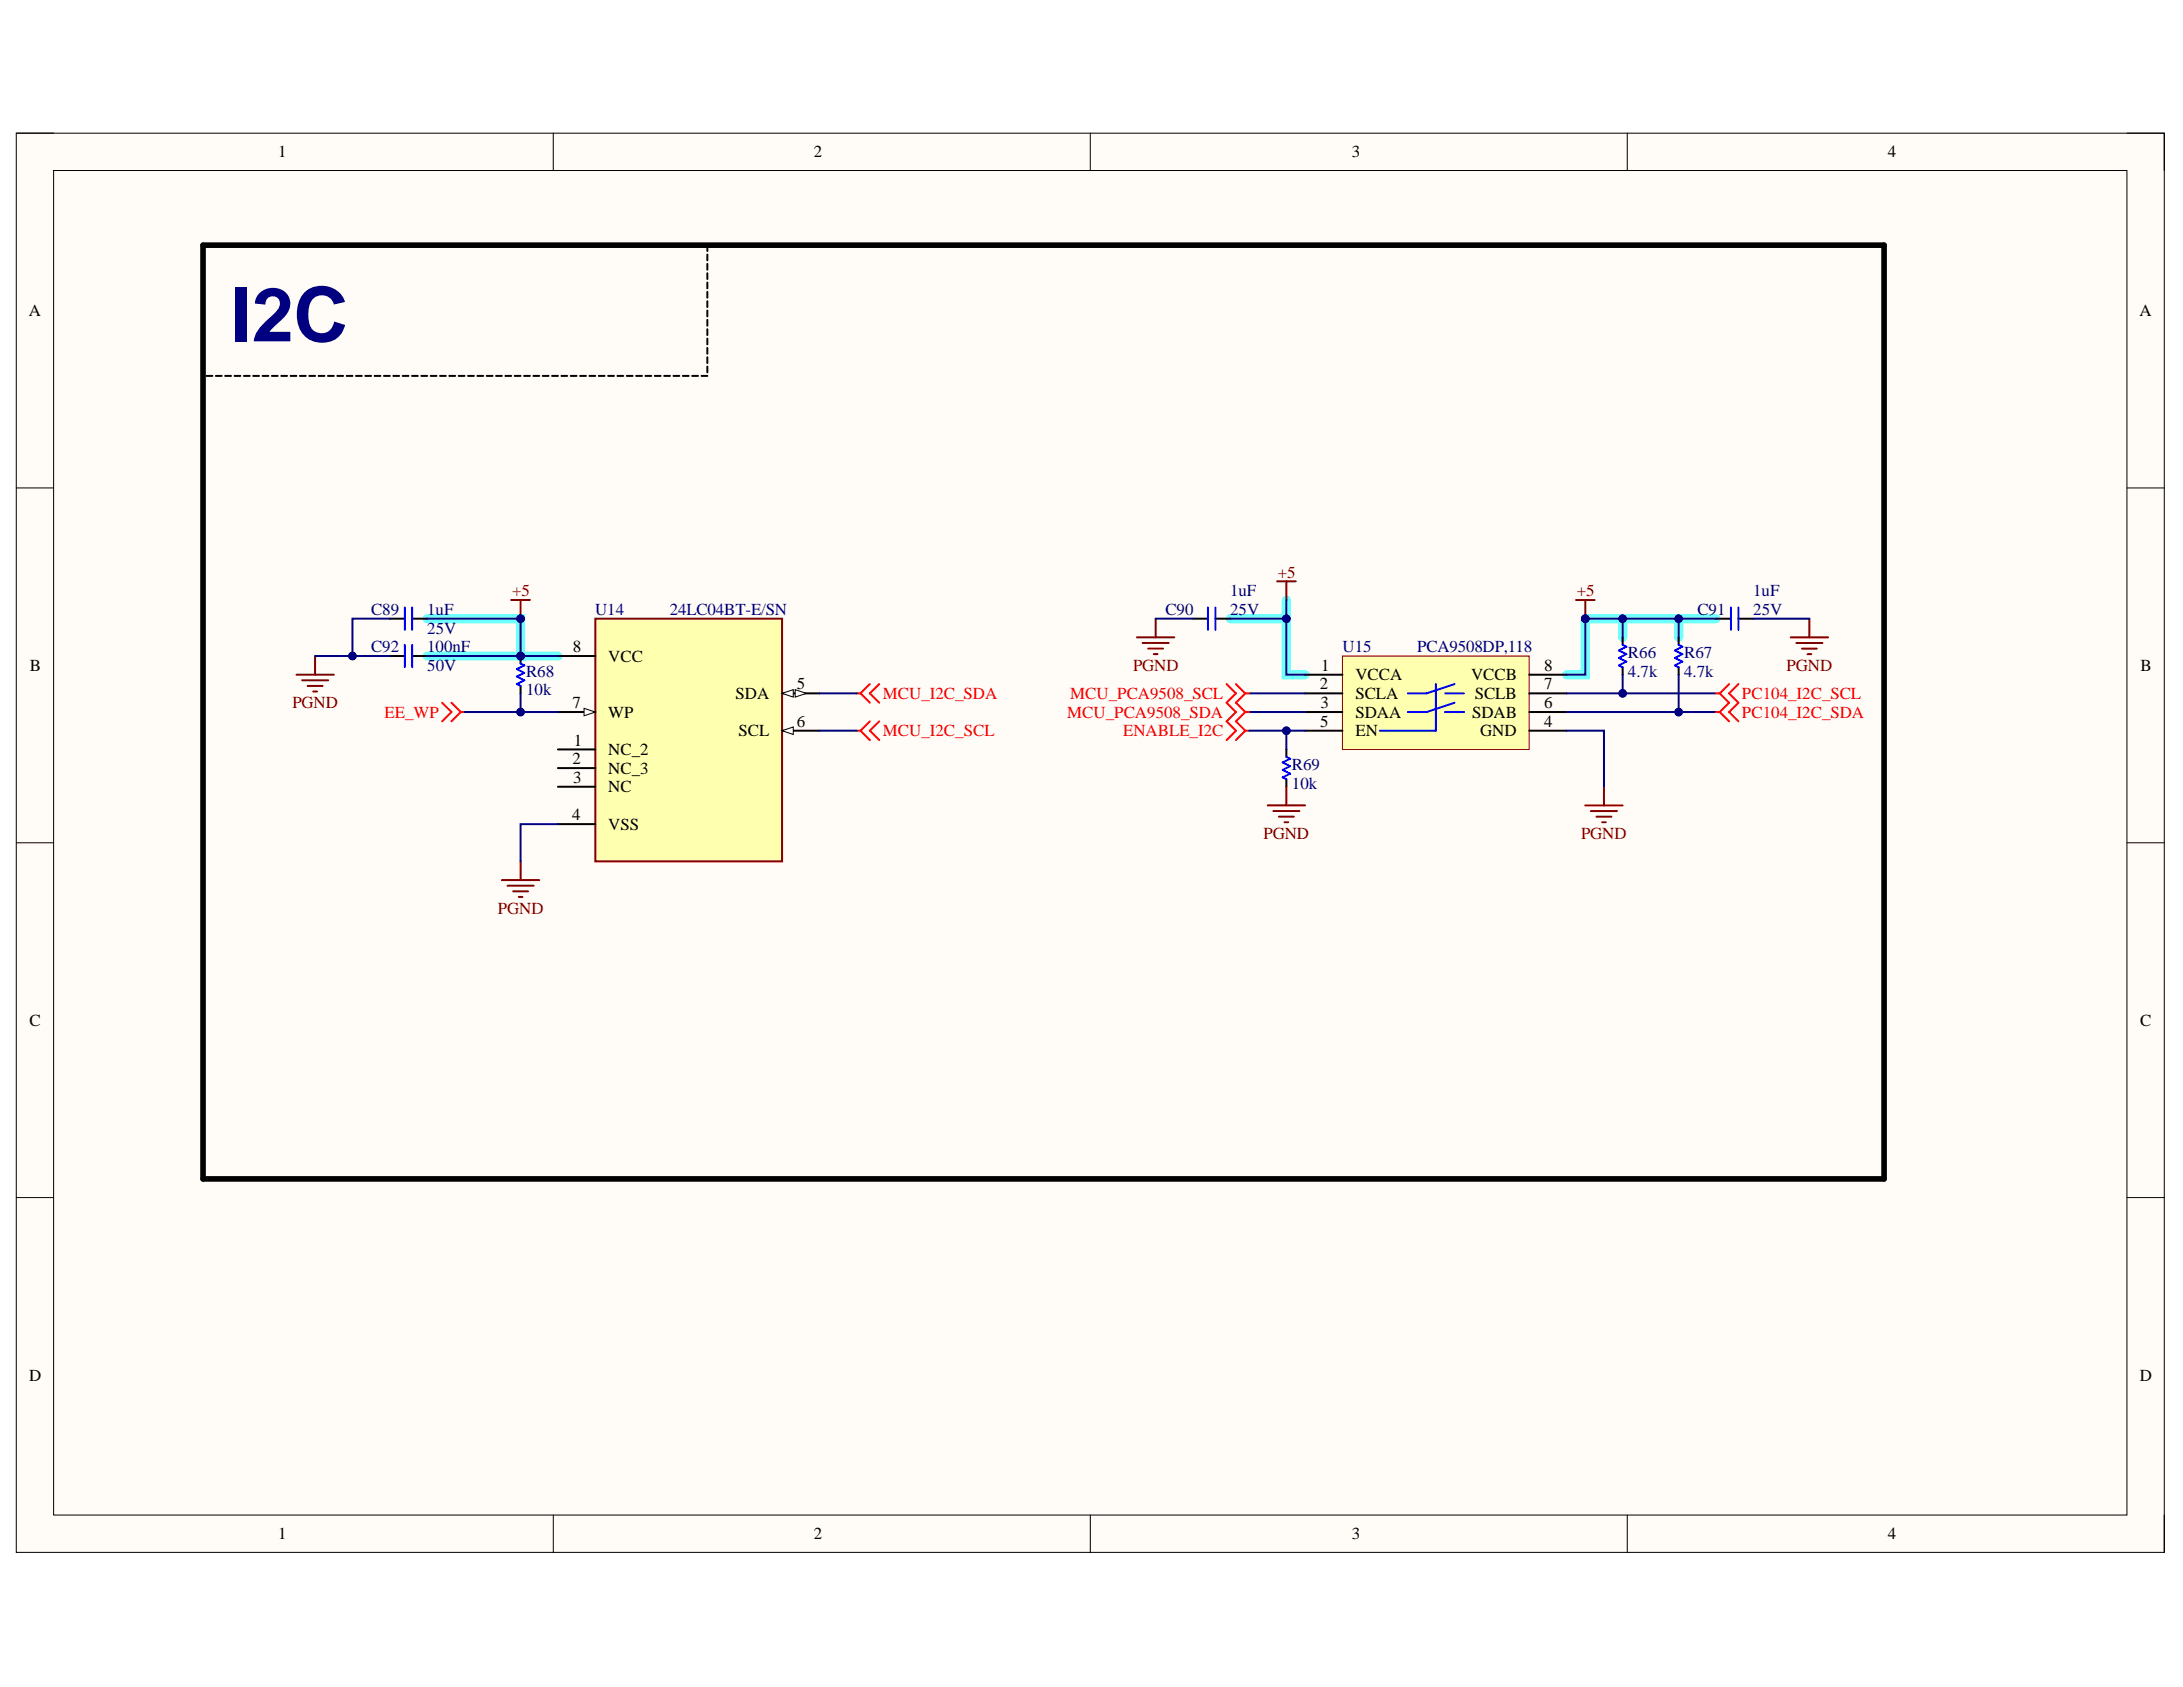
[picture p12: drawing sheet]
<svg xmlns="http://www.w3.org/2000/svg" width="279mm" height="216mm" viewBox="0 0 279 216" stroke-linecap="round" stroke-linejoin="round" font-family="sans-serif">
<defs><g id="words">
<text font-size="9.6" fill="#000080" x="29.6" y="43.7">I2C</text>
<g font-size="2.2">
<text x="35.6" y="20.1">1</text>
<text x="104.2" y="20.1">2</text>
<text x="173" y="20.1">3</text>
<text x="241.6" y="20.1">4</text>
<text x="3.7" y="40.5">A</text>
<text x="273.8" y="40.5">A</text>
<text x="73.3" y="83.5">8</text>
<text x="3.8" y="85.9">B</text>
<text x="77.9" y="84.7">VCC</text>
<text x="94.1" y="89.5">SDA</text>
<text x="102" y="88.2">5</text>
<text x="168.9" y="88.2">2</text>
<text x="169.1" y="85.9">1</text>
<text x="173.5" y="89.5">SCLA</text>
<text x="173.5" y="87.1">VCCA</text>
<text x="188.3" y="87.1">VCCB</text>
<text x="188.7" y="89.5">SCLB</text>
<text x="197.6" y="88.2">7</text>
<text x="197.6" y="85.9">8</text>
<text x="274" y="85.9">B</text>
<text x="73.3" y="90.7">7</text>
<text x="73.5" y="95.4">1</text>
<text x="77.9" y="91.8">WP</text>
<text x="94.5" y="94.2">SCL</text>
<text x="102" y="93.1">6</text>
<text x="169" y="93.1">5</text>
<text x="169" y="90.7">3</text>
<text x="173.5" y="91.8">SDAA</text>
<text x="173.5" y="94.2">EN</text>
<text x="188.4" y="91.8">SDAB</text>
<text x="189.5" y="94.2">GND</text>
<text x="197.6" y="93.1">4</text>
<text x="197.6" y="90.7">6</text>
<text x="73.3" y="97.8">2</text>
<text x="73.4" y="100.2">3</text>
<text x="77.9" y="96.6">NC_2</text>
<text x="77.9" y="99">NC_3</text>
<text x="77.9" y="101.4">NC</text>
<text x="73.2" y="105">4</text>
<text x="77.9" y="106.2">VSS</text>
<text x="3.8" y="131.3">C</text>
<text x="273.9" y="131.3">C</text>
<text x="3.7" y="176.7">D</text>
<text x="273.9" y="176.7">D</text>
<text x="35.6" y="197">1</text>
<text x="104.2" y="197">2</text>
<text x="173" y="197">3</text>
<text x="241.6" y="197">4</text>
</g>
<g font-size="2.2" fill="#800000">
<text x="65.6" y="76.3">+5</text>
<text x="163.5" y="73.9">+5</text>
<text x="201.8" y="76.3">+5</text>
<text x="145" y="85.9">PGND</text>
<text x="228.7" y="85.9">PGND</text>
<text x="37.4" y="90.7">PGND</text>
<text x="161.7" y="107.4">PGND</text>
<text x="202.4" y="107.4">PGND</text>
<text x="63.7" y="116.9">PGND</text>
</g>
<g font-size="2.2" fill="#000080">
<text x="157.4" y="76.3">1uF</text>
<text x="224.4" y="76.3">1uF</text>
<text x="47.5" y="83.5">C92</text>
<text x="47.5" y="78.7">C89</text>
<text x="54.7" y="83.5">100nF</text>
<text x="54.7" y="81.1">25V</text>
<text x="54.7" y="78.7">1uF</text>
<text x="76.2" y="78.7">U14</text>
<text x="85.7" y="78.7">24LC04BT-E/SN</text>
<text x="149.2" y="78.7">C90</text>
<text x="157.4" y="78.7">25V</text>
<text x="171.8" y="83.5">U15</text>
<text x="181.4" y="83.5">PCA9508DP,118</text>
<text x="217.2" y="78.7">C91</text>
<text x="224.4" y="78.7">25V</text>
<text x="54.7" y="85.9">50V</text>
<text x="67.3" y="86.6">R68</text>
<text x="67.3" y="89">10k</text>
<text x="208.4" y="84.2">R66</text>
<text x="208.4" y="86.6">4.7k</text>
<text x="215.6" y="84.2">R67</text>
<text x="215.6" y="86.6">4.7k</text>
<text x="165.4" y="98.6">R69</text>
<text x="165.4" y="100.9">10k</text>
</g>
<g font-size="2.2" fill="#f00">
<text x="113" y="89.5">MCU_I2C_SDA</text>
<text x="137" y="89.5">MCU_PCA9508_SCL</text>
<text x="223" y="89.5">PC104_I2C_SCL</text>
<text x="49.2" y="91.8">EE_WP</text>
<text x="113" y="94.2">MCU_I2C_SCL</text>
<text x="136.6" y="91.8">MCU_PCA9508_SDA</text>
<text x="143.7" y="94.2">ENABLE_I2C</text>
<text x="223" y="91.8">PC104_I2C_SDA</text>
</g>
</g></defs>
<path d="M2.1 17h274.9v181.7h-274.9z" fill-rule="evenodd" fill="#fffcf8"/>
<path d="M2.1 17h274.9v181.7h-274.9z" fill="none" stroke="#000" stroke-width=".13"/>
<path d="M6.9 21.8h265.3v172.1h-265.3z" fill-rule="evenodd" fill="#fffcf8"/>
<g fill="none" stroke="#000" stroke-width=".13">
<path d="M2.1 17h4.8M70.8 17v4.8M139.5 17v4.8M208.3 17v4.8M272.2 17h4.8v4.8M6.9 21.8h265.3v172.1h-265.3zM2.1 62.4h4.8M272.2 62.5h4.8M2.1 107.9h4.8M272.2 107.9h4.8M2.1 153.3h4.8M272.2 153.3h4.8"/>
<path d="M70.8 193.9v4.8M139.5 193.9v4.8M208.3 193.9v4.8M277 193.9v4.8"/>
</g>
<path d="M54.7 79.2h11.9v4.8h-11.9M157.5 79.2h7.1M164.6 76.8v9.5h2.4M207.7 79.2v2.4M214.8 79.2v2.4M219.6 79.2h-16.7v7.1h-2.4M66.6 84h4.8" fill="none" stroke="#6effff" stroke-width="1.2"/>
<path d="M171.8 84h23.9v11.9h-23.9z" fill-rule="evenodd" fill="#ffffb0"/>
<path d="M171.8 84h23.9v11.9h-23.9z" fill="none" stroke="#800000" stroke-width=".13"/>
<g fill="none" stroke="#000" stroke-width=".25">
<path d="M167 88.7h4.8M167 91.1h4.8M167 93.5h4.8M167 86.3h4.8M185 91.1h2.4M195.7 88.7h4.8M195.7 91.1h4.8M195.7 93.5h4.8M195.7 86.3h4.8M207.7 81.6v.9M207.7 85.4v.9M214.8 81.6v.9"/>
<path d="M214.8 85.4v.9"/>
</g>
<path d="M183.8 87.5v6h-7.2M185 88.7h2.4M185 91.1h2.4M186.2 87.5l-3.6 1.2h-2.4M186.2 89.9l-3.6 1.2h-2.4M207.7 82.5l.5 .3-1 .4 1 .5-1 .5 1 .5-1 .5 .5 .2M214.8 82.5l.5 .3-.9 .4 .9 .5-.9 .5 .9 .5-.9 .5 .4 .2" fill="none" stroke="#00f" stroke-width=".25"/>
<path d="M163.4 74.4h2.4M164.6 74.4v2.4M201.7 76.8h2.4M202.9 76.8v2.4M202.9 103.1h4.8M203.6 103.8h3.4M204.3 104.5h1.9M205 105.2h.5M205.3 100.7v2.4" fill="none" stroke="#800000" stroke-width=".25"/>
<circle cx="202.9" cy="79.2" r=".48" fill="#000080"/>
<circle cx="202.9" cy="79.2" r=".48" fill="none" stroke="#000080" stroke-width=".13"/>
<path d="M157 92.3l1.2 1.2-1.2 1.2M158.2 92.3l1.2 1.2M159.4 93.5l-1.2 1.2M159.4 93.5h.5" fill="none" stroke="#f00" stroke-width=".25"/>
<g fill="none" stroke="#000" stroke-width=".25">
<path d="M90.5 31.4v.7M90.5 32.6v.7M90.5 33.8v.7M90.5 35v.7M90.5 36.2v.7M90.5 37.4v.7M90.5 38.5v.8M90.5 39.7v.8M26.4 48.1h.8M27.6 48.1h.8M28.8 48.1h.8M30 48.1h.8"/>
<path d="M31.2 48.1h.8M32.4 48.1h.8M33.6 48.1h.8M34.8 48.1h.7M36 48.1h.7M37.2 48.1h.7M38.4 48.1h.7M39.6 48.1h.7M40.8 48.1h.7M42 48.1h.7M43.2 48.1h.7M44.4 48.1h.7"/>
<path d="M45.6 48.1h.7M46.8 48.1h.7M47.9 48.1h.8M49.1 48.1h.8M50.3 48.1h.8M51.5 48.1h.8M52.7 48.1h.8M53.9 48.1h.8M55.1 48.1h.8M56.3 48.1h.8M57.5 48.1h.8M58.7 48.1h.8"/>
<path d="M59.9 48.1h.8M61.1 48.1h.7M62.3 48.1h.7M63.5 48.1h.7M64.7 48.1h.7M65.9 48.1h.7M67.1 48.1h.7M68.3 48.1h.7M69.5 48.1h.7M70.7 48.1h.7M71.9 48.1h.7M73.1 48.1h.7"/>
<path d="M74.2 48.1h.8M75.4 48.1h.8M76.6 48.1h.8M77.8 48.1h.8M79 48.1h.8M80.2 48.1h.8M81.4 48.1h.8M82.6 48.1h.8M83.8 48.1h.8M85 48.1h.8M86.2 48.1h.7M87.4 48.1h.7"/>
<path d="M88.6 48.1h.7M89.8 48.1h.7M90.5 40.9v.8M90.5 42.1v.8M90.5 43.3v.8M90.5 44.5v.8M90.5 45.7v.8M90.5 46.9v.8M152.7 79.2h1.9M155.6 79.2h1.9M219.6 79.2h1.9M222.5 79.2h1.9"/>
<path d="M164.6 95.9v1M164.6 99.7v1"/>
</g>
<path d="M154.6 77.7v2.9M155.6 77.7v2.9M221.5 77.7v2.9M222.5 77.7v2.9M164.6 96.9l.5 .2-.9 .5 .9 .5-.9 .4 .9 .5-.9 .5 .4 .2" fill="none" stroke="#00f" stroke-width=".25"/>
<g fill="none" stroke="#800000" stroke-width=".25">
<path d="M147.9 79.2v2.4M231.6 79.2v2.4M145.5 81.6h4.8M146.2 82.3h3.4M147 83h1.9M147.7 83.7h.4M229.2 81.6h4.8M229.9 82.3h3.4M230.6 83h1.9M231.3 83.7h.5M162.3 103.1h4.7M163 103.8h3.3"/>
<path d="M163.7 104.5h1.9M164.4 105.2h.5M164.6 100.7v2.4"/>
</g>
<path d="M26 31.4h215.1v119.5h-215.1z" fill="none" stroke="#000" stroke-width=".72"/>
<path d="M76.2 79.2h23.9v31h-23.9z" fill-rule="evenodd" fill="#ffffb0"/>
<path d="M76.2 79.2h23.9v31h-23.9z" fill="none" stroke="#800000" stroke-width=".25"/>
<path d="M71.4 84h4.8M100.1 93.5h4.8" fill="none" stroke="#000" stroke-width=".25"/>
<path d="M100.1 93.5l1.4-.5v1z" fill="#f8fcff"/>
<path d="M100.1 93.5l1.4-.5v1z" fill="none" stroke="#000" stroke-width=".13"/>
<path d="M71.4 91.1h4.8" fill="none" stroke="#000" stroke-width=".25"/>
<path d="M74.8 90.7l1.4 .4-1.4 .5z" fill="#f8fcff"/>
<path d="M74.8 90.7l1.4 .4-1.4 .5z" fill="none" stroke="#000" stroke-width=".13"/>
<path d="M71.4 95.9h4.8M71.4 98.3h4.8M100.1 88.7h4.8M71.4 100.7h4.8M71.4 105.5h4.8" fill="none" stroke="#000" stroke-width=".25"/>
<path d="M100.1 88.7l1.4-.4v.9z" fill="#f8fcff"/>
<path d="M100.1 88.7l1.4-.4v.9z" fill="none" stroke="#000" stroke-width=".13"/>
<path d="M101.8 88.3l1.4 .4-1.4 .5z" fill="#f8fcff"/>
<path d="M101.8 88.3l1.4 .4-1.4 .5z" fill="none" stroke="#000" stroke-width=".13"/>
<path d="M37.9 86.3h4.8M38.7 87.1h3.3M39.4 87.8h1.9M40.1 88.5h.5M40.3 84v2.3M64.2 112.6h4.8M65 113.4h3.3M65.7 114.1h1.9M66.4 114.8h.5M66.6 110.2v2.4" fill="none" stroke="#800000" stroke-width=".25"/>
<path d="M49.9 79.2h1.9M52.8 79.2h1.9M49.9 84h1.9M52.8 84h1.9" fill="none" stroke="#000" stroke-width=".25"/>
<path d="M51.8 77.7v2.9M52.8 77.7v2.9M51.8 82.5v2.9M52.8 82.5v2.9" fill="none" stroke="#00f" stroke-width=".25"/>
<path d="M56.6 89.9l1.2 1.2-1.2 1.2M57.8 89.9l1.2 1.2M59 91.1l-1.2 1.2M59 91.1h.5" fill="none" stroke="#f00" stroke-width=".25"/>
<circle cx="66.6" cy="84" r=".48" fill="#000080"/>
<circle cx="66.6" cy="84" r=".48" fill="none" stroke="#000080" stroke-width=".13"/>
<path d="M66.6 84v.9" fill="none" stroke="#000" stroke-width=".25"/>
<circle cx="66.6" cy="84" r=".48" fill="#000080"/>
<circle cx="66.6" cy="84" r=".48" fill="none" stroke="#000080" stroke-width=".13"/>
<path d="M66.6 87.8v.9" fill="none" stroke="#000" stroke-width=".25"/>
<path d="M66.6 84.9l.5 .3-1 .4 1 .5-1 .5 1 .5-1 .4 .5 .3" fill="none" stroke="#00f" stroke-width=".25"/>
<path d="M109.7 88.7h.4M109.7 93.5h.4M110.1 88.7l1.2 1.2M110.1 93.5l1.2 1.2M111.3 87.5l-1.2 1.2M111.3 92.3l-1.2 1.2M112.5 87.5l-1.2 1.2 1.2 1.2M112.5 92.3l-1.2 1.2 1.2 1.2" fill="none" stroke="#f00" stroke-width=".25"/>
<path d="M65.4 76.8h2.4M66.6 76.8v2.4" fill="none" stroke="#800000" stroke-width=".25"/>
<circle cx="66.6" cy="79.2" r=".48" fill="#000080"/>
<circle cx="66.6" cy="79.2" r=".48" fill="none" stroke="#000080" stroke-width=".13"/>
<path d="M164.6 76.8v9.5h2.4M200.5 93.5h4.8v7.2" fill="none" stroke="#000080" stroke-width=".25"/>
<circle cx="164.6" cy="79.2" r=".48" fill="#000080"/>
<circle cx="164.6" cy="79.2" r=".48" fill="none" stroke="#000080" stroke-width=".13"/>
<path d="M200.5 88.7h19.1" fill="none" stroke="#000080" stroke-width=".25"/>
<circle cx="207.7" cy="88.7" r=".48" fill="#000080"/>
<circle cx="207.7" cy="88.7" r=".48" fill="none" stroke="#000080" stroke-width=".13"/>
<path d="M200.5 91.1h19.1" fill="none" stroke="#000080" stroke-width=".25"/>
<circle cx="214.8" cy="91.1" r=".48" fill="#000080"/>
<circle cx="214.8" cy="91.1" r=".48" fill="none" stroke="#000080" stroke-width=".13"/>
<path d="M202.9 79.2v7.1h-2.4" fill="none" stroke="#000080" stroke-width=".25"/>
<circle cx="202.9" cy="79.2" r=".48" fill="#000080"/>
<circle cx="202.9" cy="79.2" r=".48" fill="none" stroke="#000080" stroke-width=".13"/>
<path d="M159.9 93.5h7.1M159.9 88.7h7.1M159.9 91.1h7.1" fill="none" stroke="#000080" stroke-width=".25"/>
<circle cx="164.6" cy="93.5" r=".48" fill="#000080"/>
<circle cx="164.6" cy="93.5" r=".48" fill="none" stroke="#000080" stroke-width=".13"/>
<path d="M147.9 79.2h4.8M224.4 79.2h7.2M207.7 86.3v2.4" fill="none" stroke="#000080" stroke-width=".25"/>
<circle cx="207.7" cy="88.7" r=".48" fill="#000080"/>
<circle cx="207.7" cy="88.7" r=".48" fill="none" stroke="#000080" stroke-width=".13"/>
<path d="M207.7 79.2v2.4" fill="none" stroke="#000080" stroke-width=".25"/>
<circle cx="207.7" cy="79.2" r=".48" fill="#000080"/>
<circle cx="207.7" cy="79.2" r=".48" fill="none" stroke="#000080" stroke-width=".13"/>
<path d="M164.6 93.5v2.4" fill="none" stroke="#000080" stroke-width=".25"/>
<circle cx="164.6" cy="93.5" r=".48" fill="#000080"/>
<circle cx="164.6" cy="93.5" r=".48" fill="none" stroke="#000080" stroke-width=".13"/>
<path d="M157.5 79.2h7.1" fill="none" stroke="#000080" stroke-width=".25"/>
<circle cx="164.6" cy="79.2" r=".48" fill="#000080"/>
<circle cx="164.6" cy="79.2" r=".48" fill="none" stroke="#000080" stroke-width=".13"/>
<path d="M202.9 79.2h16.7" fill="none" stroke="#000080" stroke-width=".25"/>
<circle cx="202.9" cy="79.2" r=".48" fill="#000080"/>
<circle cx="202.9" cy="79.2" r=".48" fill="none" stroke="#000080" stroke-width=".13"/>
<circle cx="207.7" cy="79.2" r=".48" fill="#000080"/>
<circle cx="207.7" cy="79.2" r=".48" fill="none" stroke="#000080" stroke-width=".13"/>
<circle cx="214.8" cy="79.2" r=".48" fill="#000080"/>
<circle cx="214.8" cy="79.2" r=".48" fill="none" stroke="#000080" stroke-width=".13"/>
<path d="M214.8 86.3v4.8" fill="none" stroke="#000080" stroke-width=".25"/>
<circle cx="214.8" cy="91.1" r=".48" fill="#000080"/>
<circle cx="214.8" cy="91.1" r=".48" fill="none" stroke="#000080" stroke-width=".13"/>
<path d="M214.8 79.2v2.4" fill="none" stroke="#000080" stroke-width=".25"/>
<circle cx="214.8" cy="79.2" r=".48" fill="#000080"/>
<circle cx="214.8" cy="79.2" r=".48" fill="none" stroke="#000080" stroke-width=".13"/>
<path d="M59.5 91.1h11.9M104.9 88.7h4.8M104.9 93.5h4.8" fill="none" stroke="#000080" stroke-width=".25"/>
<circle cx="66.6" cy="91.1" r=".48" fill="#000080"/>
<circle cx="66.6" cy="91.1" r=".48" fill="none" stroke="#000080" stroke-width=".13"/>
<path d="M66.6 84h4.8" fill="none" stroke="#000080" stroke-width=".25"/>
<circle cx="66.6" cy="84" r=".48" fill="#000080"/>
<circle cx="66.6" cy="84" r=".48" fill="none" stroke="#000080" stroke-width=".13"/>
<path d="M54.7 79.2h11.9v4.8h-11.9" fill="none" stroke="#000080" stroke-width=".25"/>
<circle cx="66.6" cy="84" r=".48" fill="#000080"/>
<circle cx="66.6" cy="84" r=".48" fill="none" stroke="#000080" stroke-width=".13"/>
<circle cx="66.6" cy="79.2" r=".48" fill="#000080"/>
<circle cx="66.6" cy="79.2" r=".48" fill="none" stroke="#000080" stroke-width=".13"/>
<path d="M45.1 84h4.8" fill="none" stroke="#000080" stroke-width=".25"/>
<circle cx="45.1" cy="84" r=".48" fill="#000080"/>
<circle cx="45.1" cy="84" r=".48" fill="none" stroke="#000080" stroke-width=".13"/>
<path d="M49.9 79.2h-4.8v4.8h-4.8" fill="none" stroke="#000080" stroke-width=".25"/>
<circle cx="45.1" cy="84" r=".48" fill="#000080"/>
<circle cx="45.1" cy="84" r=".48" fill="none" stroke="#000080" stroke-width=".13"/>
<path d="M66.6 88.7v2.4" fill="none" stroke="#000080" stroke-width=".25"/>
<circle cx="66.6" cy="91.1" r=".48" fill="#000080"/>
<circle cx="66.6" cy="91.1" r=".48" fill="none" stroke="#000080" stroke-width=".13"/>
<path d="M71.4 105.5h-4.8v4.7" fill="none" stroke="#000080" stroke-width=".25"/>
<path d="M157 87.5l1.2 1.2-1.2 1.2 1.2 1.2-1.2 1.2M158.2 87.5l1.2 1.2M159.4 91.1h.5M159.4 88.7h.5M159.4 91.1l-1.2 1.2M159.4 88.7l-1.2 1.2 1.2 1.2M219.6 91.1h.5M219.6 88.7h.5M220.1 91.1l1.2 1.2M220.1 88.7l1.2 1.2-1.2 1.2M221.3 87.5l-1.2 1.2M222.5 87.5l-1.2 1.2 1.2 1.2-1.2 1.2 1.2 1.2" fill="none" stroke="#f00" stroke-width=".25"/>
<use href="#words"/>
</svg>
